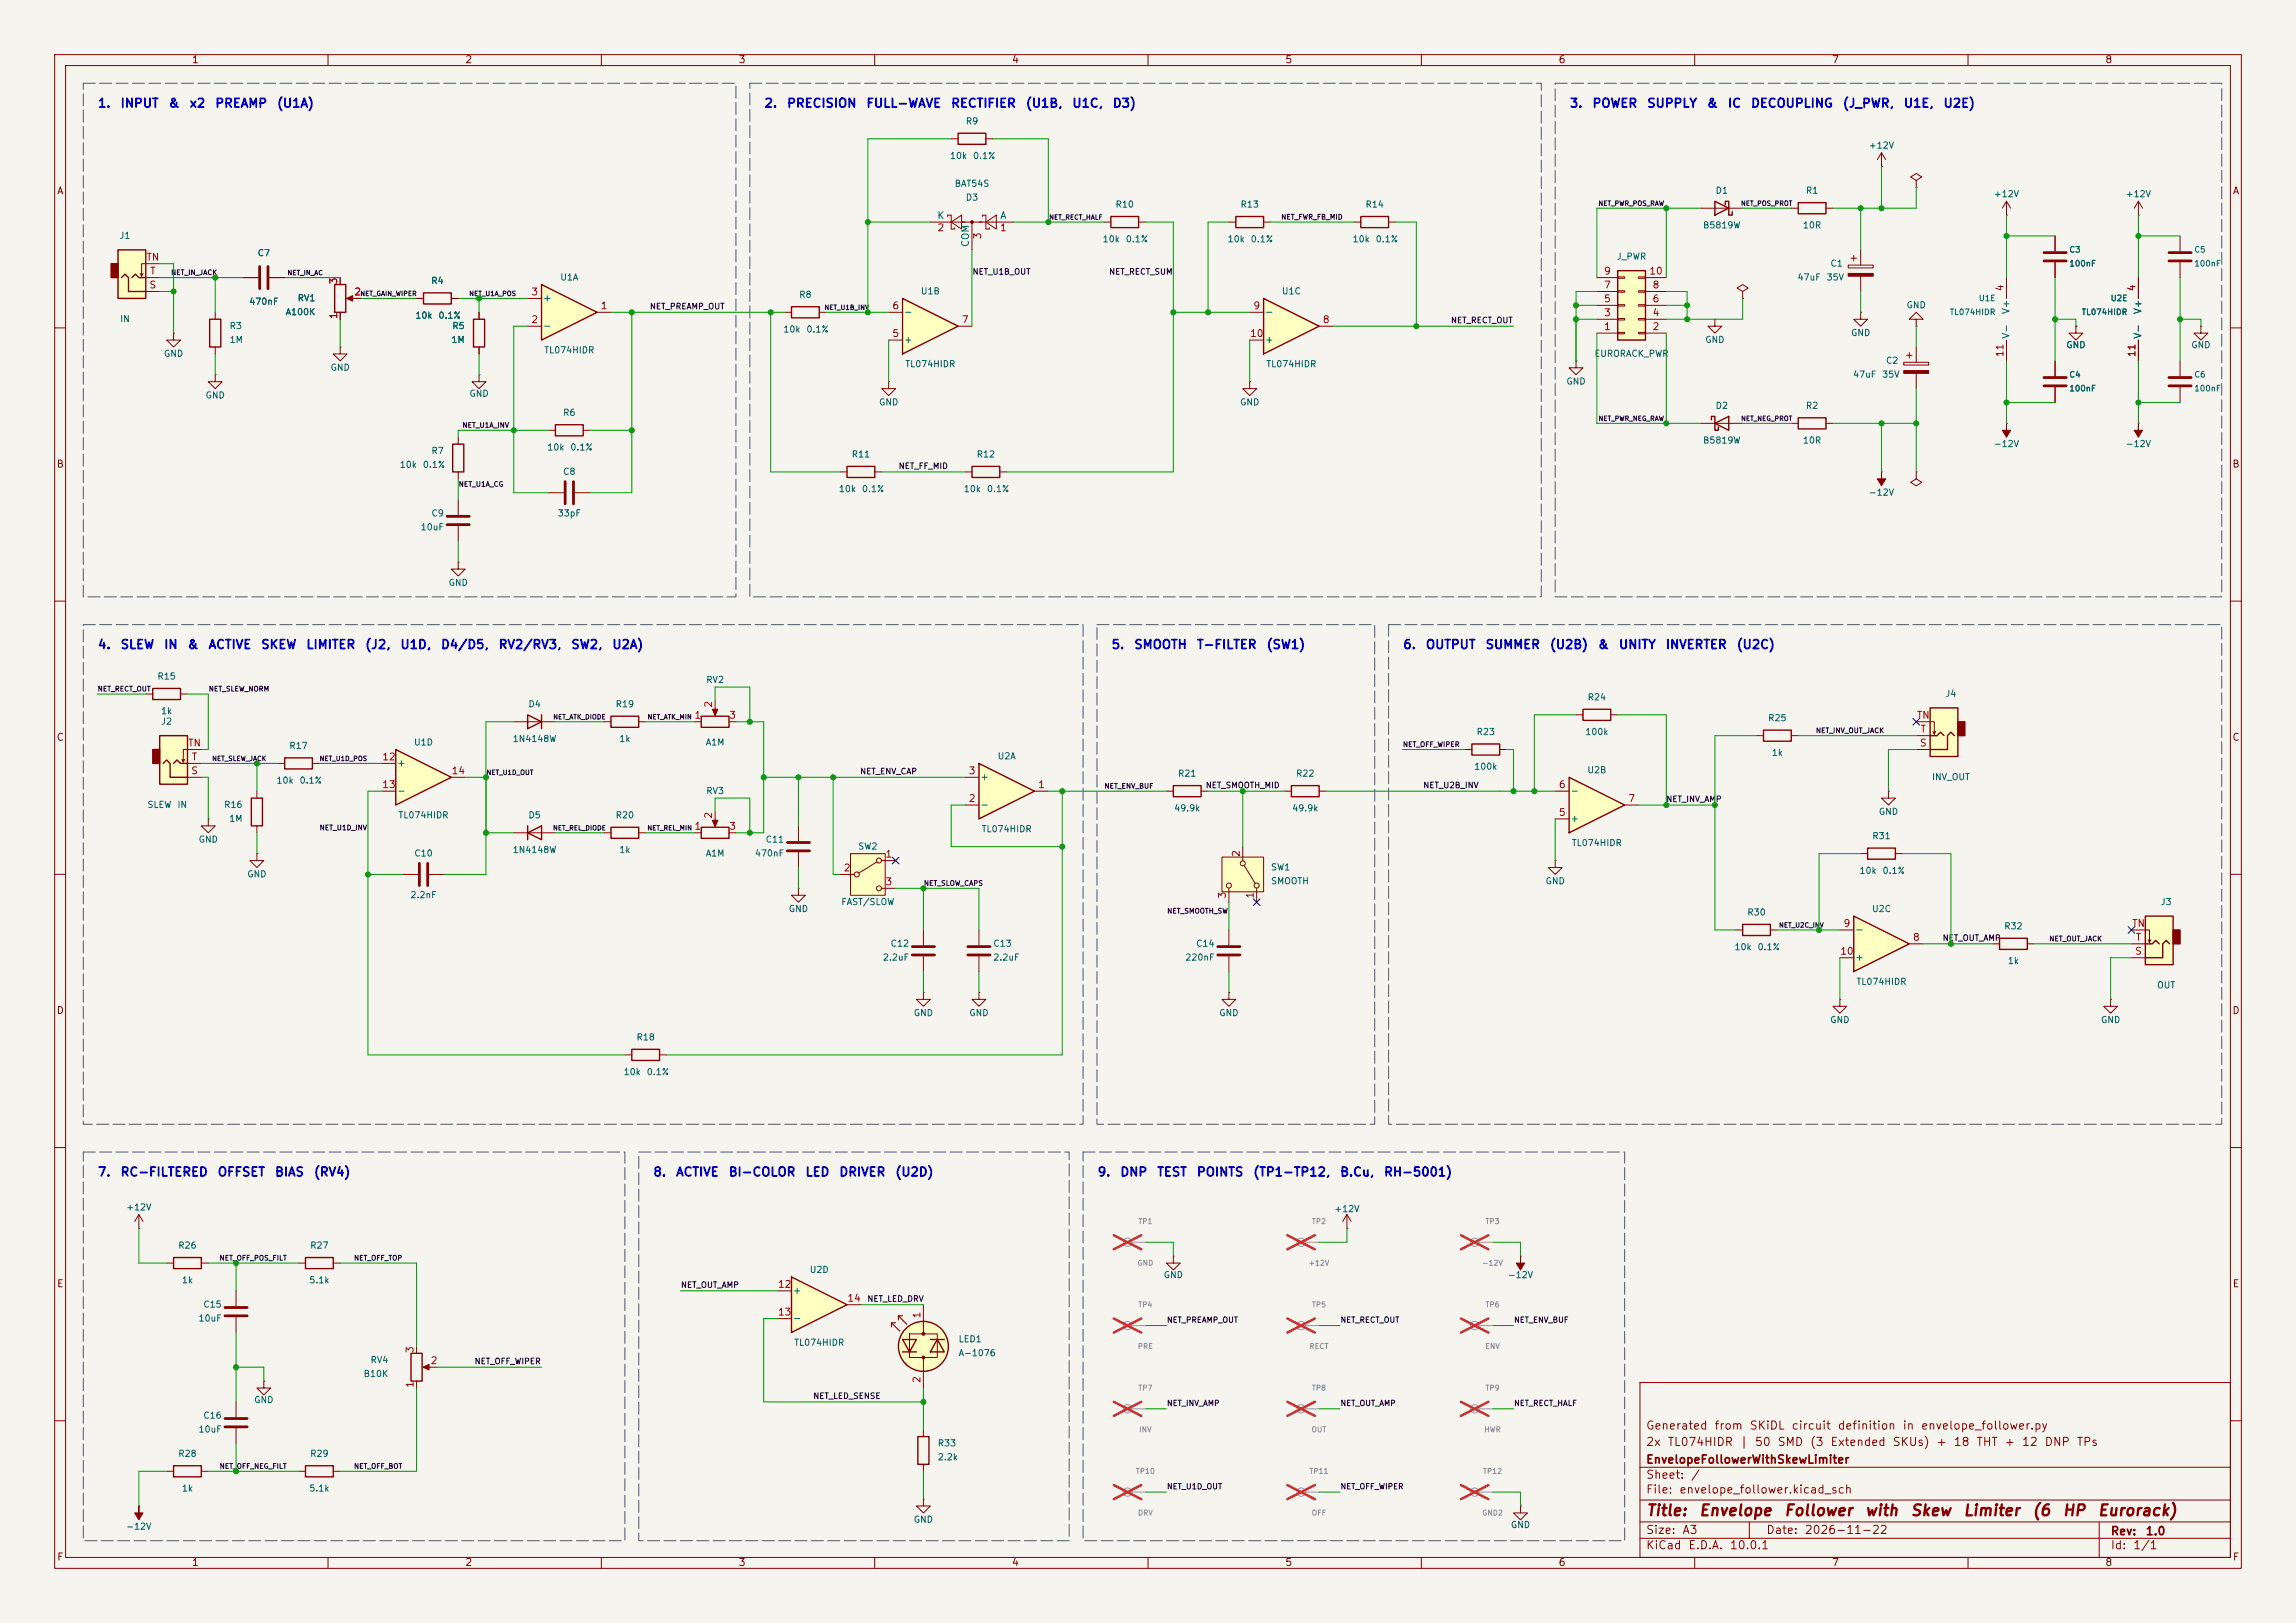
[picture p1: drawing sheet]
<svg xmlns="http://www.w3.org/2000/svg" width="420mm" height="297mm" viewBox="0 0 420 297" stroke-linecap="round" stroke-linejoin="round" font-family="sans-serif">
<defs><g id="words">
<g font-size="2" fill="#840000">
<text x="301" y="277.9">Title:</text>
<text x="310.6" y="277.9">Envelope</text>
<text x="326.2" y="277.9">Follower</text>
<text x="341" y="277.9">with</text>
<text x="349.3" y="277.9">Skew</text>
<text x="359" y="277.9">Limiter</text>
<text x="371.6" y="277.9">(6</text>
<text x="377.2" y="277.9">HP</text>
<text x="383.6" y="277.9">Eurorack)</text>
</g>
<g font-size="1.6" fill="#0000c2">
<text x="17.8" y="20.1">1.</text>
<text x="21.9" y="20.1">INPUT</text>
<text x="30.7" y="20.1">&amp;</text>
<text x="34.6" y="20.1">x2</text>
<text x="39.2" y="20.1">PREAMP</text>
<text x="50.5" y="20.1">(U1A)</text>
<text x="139.7" y="20.1">2.</text>
<text x="143.8" y="20.1">PRECISION</text>
<text x="158.4" y="20.1">FULL-WAVE</text>
<text x="173.8" y="20.1">RECTIFIER</text>
<text x="187.5" y="20.1">(U1B,</text>
<text x="196" y="20.1">U1C,</text>
<text x="203.4" y="20.1">D3)</text>
<text x="287" y="20.1">3.</text>
<text x="291.2" y="20.1">POWER</text>
<text x="301.2" y="20.1">SUPPLY</text>
<text x="312.1" y="20.1">&amp;</text>
<text x="315.9" y="20.1">IC</text>
<text x="320.2" y="20.1">DECOUPLING</text>
<text x="337" y="20.1">(J_PWR,</text>
<text x="348.1" y="20.1">U1E,</text>
<text x="355.4" y="20.1">U2E)</text>
<text x="17.8" y="119.1">4.</text>
<text x="21.9" y="119.1">SLEW</text>
<text x="29.9" y="119.1">IN</text>
<text x="34.2" y="119.1">&amp;</text>
<text x="38" y="119.1">ACTIVE</text>
<text x="47.6" y="119.1">SKEW</text>
<text x="55.9" y="119.1">LIMITER</text>
<text x="66.7" y="119.1">(J2,</text>
<text x="73.1" y="119.1">U1D,</text>
<text x="80.5" y="119.1">D4/D5,</text>
<text x="91.1" y="119.1">RV2/RV3,</text>
<text x="104.4" y="119.1">SW2,</text>
<text x="111.9" y="119.1">U2A)</text>
<text x="203.2" y="119.1">5.</text>
<text x="207.3" y="119.1">SMOOTH</text>
<text x="218.8" y="119.1">T-FILTER</text>
<text x="231.6" y="119.1">(SW1)</text>
<text x="256.5" y="119.1">6.</text>
<text x="260.7" y="119.1">OUTPUT</text>
<text x="271.6" y="119.1">SUMMER</text>
<text x="283.4" y="119.1">(U2B)</text>
<text x="292.2" y="119.1">&amp;</text>
<text x="296" y="119.1">UNITY</text>
<text x="304.6" y="119.1">INVERTER</text>
<text x="317.6" y="119.1">(U2C)</text>
<text x="17.8" y="215.7">7.</text>
<text x="21.9" y="215.7">RC-FILTERED</text>
<text x="39.7" y="215.7">OFFSET</text>
<text x="50.2" y="215.7">BIAS</text>
<text x="57.3" y="215.7">(RV4)</text>
<text x="119.4" y="215.7">8.</text>
<text x="123.5" y="215.7">ACTIVE</text>
<text x="133.2" y="215.7">BI-COLOR</text>
<text x="147.2" y="215.7">LED</text>
<text x="153.4" y="215.7">DRIVER</text>
<text x="163.6" y="215.7">(U2D)</text>
<text x="200.7" y="215.7">9.</text>
<text x="204.8" y="215.7">DNP</text>
<text x="211.5" y="215.7">TEST</text>
<text x="218.8" y="215.7">POINTS</text>
<text x="229.1" y="215.7">(TP1-TP12,</text>
<text x="245" y="215.7">B.Cu,</text>
<text x="253" y="215.7">RH-5001)</text>
</g>
<g font-size="1.5" fill="#840000">
<text x="301" y="262">Generated</text>
<text x="313.5" y="262">from</text>
<text x="319.9" y="262">SKiDL</text>
<text x="327.6" y="262">circuit</text>
<text x="336" y="262">definition</text>
<text x="347.9" y="262">in</text>
<text x="351.3" y="262">envelope_follower.py</text>
<text x="301" y="268.2">EnvelopeFollowerWithSkewLimiter</text>
<text x="301" y="265">2x</text>
<text x="304.9" y="265">TL074HIDR</text>
<text x="318.2" y="265">|</text>
<text x="320.9" y="265">50</text>
<text x="325" y="265">SMD</text>
<text x="331" y="265">(3</text>
<text x="334.7" y="265">Extended</text>
<text x="346.1" y="265">SKUs)</text>
<text x="354.1" y="265">+</text>
<text x="357.3" y="265">18</text>
<text x="361.4" y="265">THT</text>
<text x="366.6" y="265">+</text>
<text x="369.7" y="265">12</text>
<text x="373.9" y="265">DNP</text>
<text x="379.8" y="265">TPs</text>
<text x="301" y="273.7">File:</text>
<text x="301" y="271">Sheet:</text>
<text x="307.1" y="273.7">envelope_follower.kicad_sch</text>
<text x="309.2" y="271">/</text>
<text x="301" y="281.1">Size:</text>
<text x="307.6" y="281.1">A3</text>
<text x="323" y="281.1">Date:</text>
<text x="330" y="281.1">2026-11-22</text>
<text x="386" y="281.3">Rev:</text>
<text x="392.4" y="281.3">1.0</text>
<text x="301" y="283.9">KiCad</text>
<text x="308.7" y="283.9">E.D.A.</text>
<text x="316.3" y="283.9">10.0.1</text>
<text x="386" y="283.9">Id:</text>
<text x="390.1" y="283.9">1/1</text>
</g>
<g font-size="1.3" fill="#840000">
<text x="35" y="11.9">1</text>
<text x="85" y="11.9">2</text>
<text x="135" y="11.9">3</text>
<text x="185" y="11.9">4</text>
<text x="235" y="11.9">5</text>
<text x="285" y="11.9">6</text>
<text x="335" y="11.9">7</text>
<text x="385" y="11.9">8</text>
<text x="10.3" y="35.9">A</text>
<text x="408.3" y="35.9">A</text>
<text x="10.3" y="85.9">B</text>
<text x="408.2" y="85.9">B</text>
<text x="10.3" y="135.9">C</text>
<text x="408.2" y="135.9">C</text>
<text x="10.3" y="185.9">D</text>
<text x="408.2" y="185.9">D</text>
<text x="10.3" y="235.9">E</text>
<text x="408.3" y="235.9">E</text>
<text x="10.3" y="285.9">F</text>
<text x="35" y="286.9">1</text>
<text x="85" y="286.9">2</text>
<text x="135" y="286.9">3</text>
<text x="185" y="286.9">4</text>
<text x="235" y="286.9">5</text>
<text x="285" y="286.9">6</text>
<text x="335" y="286.9">7</text>
<text x="385" y="286.9">8</text>
<text x="408.3" y="285.9">F</text>
</g>
<g font-size="1.3" fill="#006464">
<text x="171.3" y="40.4">K</text>
<text x="182.9" y="40.4">A</text>
<text x="177.5" y="45.3" transform="rotate(-90 177.5 45.3)">COM</text>
<text x="99.2" y="55.5">+</text>
<text x="165.2" y="58">-</text>
<text x="231.3" y="58">-</text>
<text x="367.9" y="57.6" transform="rotate(-90 367.9 57.6)">V+</text>
<text x="392" y="57.6" transform="rotate(-90 392 57.6)">V+</text>
<text x="99.2" y="60.6">-</text>
<text x="165.2" y="63.1">+</text>
<text x="231.3" y="63.1">+</text>
<text x="367.9" y="62.1" transform="rotate(-90 367.9 62.1)">V-</text>
<text x="392" y="62.1" transform="rotate(-90 392 62.1)">V-</text>
<text x="72.5" y="140.6">+</text>
<text x="179.2" y="143.1">+</text>
<text x="72.5" y="145.6">-</text>
<text x="179.2" y="148.2">-</text>
<text x="287.1" y="145.6">-</text>
<text x="287.1" y="150.7">+</text>
<text x="339.2" y="171">-</text>
<text x="339.2" y="176.1">+</text>
<text x="144.9" y="237.1">+</text>
<text x="144.9" y="242.2">-</text>
</g>
<g font-size="1.3" fill="#a90000">
<text x="171.4" y="42.6">2</text>
<text x="179.8" y="43.9" transform="rotate(-90 179.8 43.9)">3</text>
<text x="182.8" y="42.6">1</text>
<text x="26.7" y="48">TN</text>
<text x="27.2" y="53.1">S</text>
<text x="27.4" y="50.5">T</text>
<text x="62" y="52.1" transform="rotate(-90 62 52.1)">3</text>
<text x="293.3" y="53.1">7</text>
<text x="293.3" y="50.5">9</text>
<text x="301.6" y="50.5">10</text>
<text x="302.2" y="53.1">8</text>
<text x="366.8" y="53.4" transform="rotate(-90 366.8 53.4)">4</text>
<text x="390.9" y="53.4" transform="rotate(-90 390.9 53.4)">4</text>
<text x="62" y="58.5" transform="rotate(-90 62 58.5)">1</text>
<text x="64.7" y="54.4">2</text>
<text x="97.1" y="59.4">2</text>
<text x="97.1" y="54.4">3</text>
<text x="109.8" y="56.9">1</text>
<text x="163.1" y="56.9">6</text>
<text x="175.8" y="59.4">7</text>
<text x="229.2" y="56.9">9</text>
<text x="241.9" y="59.4">8</text>
<text x="293.3" y="58.2">3</text>
<text x="293.3" y="55.6">5</text>
<text x="302.2" y="58.2">4</text>
<text x="302.2" y="55.6">6</text>
<text x="163.1" y="62">5</text>
<text x="228.6" y="62">10</text>
<text x="293.3" y="60.7">1</text>
<text x="302.2" y="60.7">2</text>
<text x="366.8" y="65.4" transform="rotate(-90 366.8 65.4)">11</text>
<text x="390.9" y="65.4" transform="rotate(-90 390.9 65.4)">11</text>
<text x="126.9" y="131.8">1</text>
<text x="130.6" y="129.6" transform="rotate(-90 130.6 129.6)">2</text>
<text x="133.3" y="131.8">3</text>
<text x="350.5" y="131.8">TN</text>
<text x="34.3" y="136.9">TN</text>
<text x="351.1" y="136.9">S</text>
<text x="351.2" y="134.4">T</text>
<text x="34.9" y="142">S</text>
<text x="35" y="139.4">T</text>
<text x="69.8" y="139.4">12</text>
<text x="82.5" y="142">14</text>
<text x="177.1" y="142">3</text>
<text x="69.8" y="144.5">13</text>
<text x="130.6" y="149.9" transform="rotate(-90 130.6 149.9)">2</text>
<text x="177.1" y="147.1">2</text>
<text x="189.8" y="144.5">1</text>
<text x="285" y="149.6">5</text>
<text x="285" y="144.5">6</text>
<text x="297.7" y="147.1">7</text>
<text x="126.9" y="152.1">1</text>
<text x="133.3" y="152.1">3</text>
<text x="154.2" y="159.8">2</text>
<text x="161.9" y="157.2">1</text>
<text x="227.1" y="156.9" transform="rotate(-90 227.1 156.9)">2</text>
<text x="161.9" y="162.3">3</text>
<text x="224.5" y="164.5" transform="rotate(-90 224.5 164.5)">3</text>
<text x="229.6" y="164.5" transform="rotate(-90 229.6 164.5)">1</text>
<text x="337.1" y="169.9">9</text>
<text x="349.8" y="172.5">8</text>
<text x="389.9" y="169.9">TN</text>
<text x="390.6" y="172.5">T</text>
<text x="336.5" y="175">10</text>
<text x="390.5" y="175">S</text>
<text x="142.2" y="236">12</text>
<text x="154.9" y="238.5">14</text>
<text x="142.2" y="241">13</text>
<text x="168.7" y="241.4" transform="rotate(-90 168.7 241.4)">1</text>
<text x="75.9" y="247.7" transform="rotate(-90 75.9 247.7)">3</text>
<text x="78.7" y="249.9">2</text>
<text x="75.9" y="254.1" transform="rotate(-90 75.9 254.1)">1</text>
<text x="168.7" y="253.2" transform="rotate(-90 168.7 253.2)">2</text>
</g>
<g font-size="1.2" fill="#006464">
<text x="176.6" y="23">R9</text>
<text x="173.7" y="29.4">10k</text>
<text x="177.9" y="29.4">0.1%</text>
<text x="341.8" y="27.5">+12V</text>
<text x="174.5" y="34.5">BAT54S</text>
<text x="313.7" y="35.7">D1</text>
<text x="330.2" y="35.7">R1</text>
<text x="176.6" y="37">D3</text>
<text x="204" y="38.3">R10</text>
<text x="226.8" y="38.3">R13</text>
<text x="249.7" y="38.3">R14</text>
<text x="364.6" y="36.4">+12V</text>
<text x="388.7" y="36.4">+12V</text>
<text x="21.8" y="44">J1</text>
<text x="47" y="47.2">C7</text>
<text x="201.6" y="44.6">10k</text>
<text x="205.8" y="44.6">0.1%</text>
<text x="224.5" y="44.6">10k</text>
<text x="228.7" y="44.6">0.1%</text>
<text x="247.3" y="44.6">10k</text>
<text x="251.5" y="44.6">0.1%</text>
<text x="295.7" y="47.8">J_PWR</text>
<text x="311.4" y="42.1">B5819W</text>
<text x="329.7" y="42.1">10R</text>
<text x="78.8" y="52.2">R4</text>
<text x="102.4" y="51.6">U1A</text>
<text x="328.7" y="51.6">47uF</text>
<text x="334" y="51.6">35V</text>
<text x="334.7" y="49.1">C1</text>
<text x="21.9" y="59.2">IN</text>
<text x="45.5" y="56">470nF</text>
<text x="52.1" y="58">A100K</text>
<text x="54.3" y="55.4">RV1</text>
<text x="75.9" y="58.6">10k</text>
<text x="80.1" y="58.6">0.1%</text>
<text x="146.1" y="54.8">R8</text>
<text x="168.3" y="54.1">U1B</text>
<text x="234.4" y="54.1">U1C</text>
<text x="348.7" y="56.7">GND</text>
<text x="29.9" y="65.6">GND</text>
<text x="41.9" y="63">1M</text>
<text x="41.9" y="60.5">R3</text>
<text x="82.5" y="63">1M</text>
<text x="82.6" y="60.5">R5</text>
<text x="99.5" y="64.9">TL074HIDR</text>
<text x="143.2" y="61.1">10k</text>
<text x="147.4" y="61.1">0.1%</text>
<text x="291.6" y="65.6">EURORACK_PWR</text>
<text x="311.8" y="63">GND</text>
<text x="338.5" y="61.8">GND</text>
<text x="377.9" y="64">GND</text>
<text x="400.7" y="64">GND</text>
<text x="60.4" y="68.1">GND</text>
<text x="165.5" y="67.5">TL074HIDR</text>
<text x="231.5" y="67.5">TL074HIDR</text>
<text x="286.4" y="70.7">GND</text>
<text x="338.9" y="69.4">47uF</text>
<text x="344.2" y="69.4">35V</text>
<text x="344.9" y="66.8">C2</text>
<text x="37.5" y="73.2">GND</text>
<text x="85.8" y="72.9">GND</text>
<text x="102.9" y="76.4">R6</text>
<text x="160.7" y="74.5">GND</text>
<text x="226.7" y="74.5">GND</text>
<text x="313.7" y="75.1">D2</text>
<text x="330.2" y="75.1">R2</text>
<text x="78.8" y="83.4">R7</text>
<text x="100" y="82.7">10k</text>
<text x="104.2" y="82.7">0.1%</text>
<text x="155.7" y="84">R11</text>
<text x="178.6" y="84">R12</text>
<text x="311.4" y="81.4">B5819W</text>
<text x="329.7" y="81.4">10R</text>
<text x="364.6" y="82.1">-12V</text>
<text x="388.7" y="82.1">-12V</text>
<text x="73" y="85.9">10k</text>
<text x="77.2" y="85.9">0.1%</text>
<text x="102.9" y="87.2">C8</text>
<text x="78.8" y="94.8">C9</text>
<text x="101.9" y="94.8">33pF</text>
<text x="153.3" y="90.3">10k</text>
<text x="157.6" y="90.3">0.1%</text>
<text x="176.2" y="90.3">10k</text>
<text x="180.4" y="90.3">0.1%</text>
<text x="341.8" y="91">-12V</text>
<text x="76.8" y="97.3">10uF</text>
<text x="82" y="107.5">GND</text>
<text x="28.7" y="124.6">R15</text>
<text x="129.1" y="125.3">RV2</text>
<text x="29.4" y="131">1k</text>
<text x="96.6" y="129.7">D4</text>
<text x="112.5" y="129.7">R19</text>
<text x="290.3" y="128.4">R24</text>
<text x="355.8" y="127.8">J4</text>
<text x="29.4" y="132.9">J2</text>
<text x="52.8" y="137.3">R17</text>
<text x="75.6" y="136.7">U1D</text>
<text x="93.7" y="136.1">1N4148W</text>
<text x="113.2" y="136.1">1k</text>
<text x="129" y="136.7">A1M</text>
<text x="270" y="134.8">R23</text>
<text x="289.9" y="134.8">100k</text>
<text x="323.3" y="132.2">R25</text>
<text x="50.5" y="143.7">10k</text>
<text x="54.7" y="143.7">0.1%</text>
<text x="182.4" y="139.2">U2A</text>
<text x="215.4" y="142.4">R21</text>
<text x="237" y="142.4">R22</text>
<text x="269.6" y="141.1">100k</text>
<text x="290.3" y="141.8">U2B</text>
<text x="324" y="138.6">1k</text>
<text x="353.3" y="143">INV_OUT</text>
<text x="26.9" y="148.1">SLEW</text>
<text x="32.3" y="148.1">IN</text>
<text x="40.9" y="148.1">R16</text>
<text x="129.1" y="145.6">RV3</text>
<text x="214.7" y="148.8">49.9k</text>
<text x="236.3" y="148.8">49.9k</text>
<text x="343.6" y="149.4">GND</text>
<text x="36.2" y="154.5">GND</text>
<text x="41.8" y="150.7">1M</text>
<text x="72.8" y="150">TL074HIDR</text>
<text x="96.6" y="150">D5</text>
<text x="112.5" y="150">R20</text>
<text x="140" y="154.5">C11</text>
<text x="156.9" y="155.7">SW2</text>
<text x="179.5" y="152.6">TL074HIDR</text>
<text x="287.4" y="155.1">TL074HIDR</text>
<text x="342.4" y="153.8">R31</text>
<text x="45.1" y="160.8">GND</text>
<text x="75.7" y="157">C10</text>
<text x="93.7" y="156.4">1N4148W</text>
<text x="113.2" y="156.4">1k</text>
<text x="129" y="157">A1M</text>
<text x="138" y="157">470nF</text>
<text x="232.4" y="159.6">SW1</text>
<text x="340" y="160.2">10k</text>
<text x="344.3" y="160.2">0.1%</text>
<text x="75" y="164.6">2.2nF</text>
<text x="144.2" y="167.2">GND</text>
<text x="153.8" y="165.9">FAST/SLOW</text>
<text x="232.4" y="162.1">SMOOTH</text>
<text x="282.6" y="162.1">GND</text>
<text x="319.5" y="167.8">R30</text>
<text x="342.3" y="167.2">U2C</text>
<text x="395.1" y="165.9">J3</text>
<text x="162.8" y="173.5">C12</text>
<text x="181.6" y="173.5">C13</text>
<text x="218.7" y="173.5">C14</text>
<text x="366.5" y="170.3">R32</text>
<text x="161.4" y="176.1">2.2uF</text>
<text x="181.6" y="176.1">2.2uF</text>
<text x="216.7" y="176.1">220nF</text>
<text x="317.2" y="174.2">10k</text>
<text x="321.4" y="174.2">0.1%</text>
<text x="367.2" y="176.7">1k</text>
<text x="339.5" y="180.5">TL074HIDR</text>
<text x="394.5" y="181.1">OUT</text>
<text x="116.3" y="190.7">R18</text>
<text x="167" y="186.2">GND</text>
<text x="177.2" y="186.2">GND</text>
<text x="222.9" y="186.2">GND</text>
<text x="334.7" y="187.5">GND</text>
<text x="384.2" y="187.5">GND</text>
<text x="114" y="197">10k</text>
<text x="118.2" y="197">0.1%</text>
<text x="23" y="221.8">+12V</text>
<text x="244" y="222.1">+12V</text>
<text x="32.5" y="228.8">R26</text>
<text x="56.6" y="228.8">R27</text>
<text x="148" y="233.2">U2D</text>
<text x="33.2" y="235.1">1k</text>
<text x="37.1" y="239.6">C15</text>
<text x="56.5" y="235.1">5.1k</text>
<text x="212.8" y="234.2">GND</text>
<text x="275.7" y="234.2">-12V</text>
<text x="36.2" y="242.1">10uF</text>
<text x="175.2" y="245.9">LED1</text>
<text x="67.7" y="249.7">RV4</text>
<text x="145.2" y="246.5">TL074HIDR</text>
<text x="175.2" y="248.5">A-1076</text>
<text x="46.4" y="257">GND</text>
<text x="66.4" y="252.3">B10K</text>
<text x="36.2" y="262.4">10uF</text>
<text x="37.1" y="259.9">C16</text>
<text x="32.5" y="266.9">R28</text>
<text x="56.6" y="266.9">R29</text>
<text x="171.4" y="265">R33</text>
<text x="171.4" y="267.5">2.2k</text>
<text x="33.2" y="273.2">1k</text>
<text x="56.5" y="273.2">5.1k</text>
<text x="23" y="280.2">-12V</text>
<text x="167" y="278.9">GND</text>
<text x="276.3" y="279.9">GND</text>
</g>
<g font-size="1.1" fill="#006464">
<text x="378.4" y="46.5">C3</text>
<text x="401.3" y="46.5">C5</text>
<text x="378.4" y="49">100nF</text>
<text x="401.3" y="49">100nF</text>
<text x="356.6" y="57.9">TL074HIDR</text>
<text x="361.9" y="55.4">U1E</text>
<text x="380.7" y="57.9">TL074HIDR</text>
<text x="386" y="55.4">U2E</text>
<text x="378.4" y="69.3">C4</text>
<text x="378.4" y="71.9">100nF</text>
<text x="401.3" y="69.3">C6</text>
<text x="401.3" y="71.9">100nF</text>
</g>
<g font-size="1.1" fill="#0f0f0f">
<text x="177.8" y="50.5">NET_U1B_OUT</text>
<text x="202.8" y="50.5">NET_RECT_SUM</text>
<text x="118.8" y="56.9">NET_PREAMP_OUT</text>
<text x="265.3" y="59.4">NET_RECT_OUT</text>
<text x="164.3" y="86.1">NET_FF_MID</text>
<text x="157.2" y="142">NET_ENV_CAP</text>
<text x="220.5" y="144.5">NET_SMOOTH_MID</text>
<text x="260.3" y="144.5">NET_U2B_INV</text>
<text x="304.7" y="147">NET_INV_AMP</text>
<text x="355.3" y="172.4">NET_OUT_AMP</text>
<text x="124.5" y="235.9">NET_OUT_AMP</text>
<text x="158.6" y="238.5">NET_LED_DRV</text>
<text x="86.7" y="249.9">NET_OFF_WIPER</text>
<text x="148.7" y="256.3">NET_LED_SENSE</text>
</g>
<g font-size="1" fill="#939391">
<text x="208.1" y="224.2">TP1</text>
<text x="239.9" y="224.2">TP2</text>
<text x="271.6" y="224.2">TP3</text>
<text x="208" y="231.8">GND</text>
<text x="239.3" y="231.8">+12V</text>
<text x="271" y="231.8">-12V</text>
<text x="208.1" y="239.5">TP4</text>
<text x="239.9" y="239.5">TP5</text>
<text x="271.6" y="239.5">TP6</text>
<text x="208" y="247.1">PRE</text>
<text x="239.4" y="247.1">RECT</text>
<text x="271.6" y="247.1">ENV</text>
<text x="208.1" y="254.7">TP7</text>
<text x="239.9" y="254.7">TP8</text>
<text x="271.6" y="254.7">TP9</text>
<text x="208.3" y="262.3">INV</text>
<text x="239.8" y="262.3">OUT</text>
<text x="271.4" y="262.3">HWR</text>
<text x="207.7" y="269.9">TP10</text>
<text x="239.4" y="269.9">TP11</text>
<text x="271.2" y="269.9">TP12</text>
<text x="208.1" y="277.6">DRV</text>
<text x="239.9" y="277.6">OFF</text>
<text x="271" y="277.6">GND2</text>
</g>
<g font-size="1" fill="#0f0f0f">
<text x="213.4" y="242.3">NET_PREAMP_OUT</text>
<text x="245.1" y="242.3">NET_RECT_OUT</text>
<text x="276.9" y="242.3">NET_ENV_BUF</text>
<text x="213.4" y="257.5">NET_INV_AMP</text>
<text x="245.1" y="257.5">NET_OUT_AMP</text>
<text x="276.9" y="257.5">NET_RECT_HALF</text>
<text x="213.4" y="272.8">NET_U1D_OUT</text>
<text x="245.1" y="272.8">NET_OFF_WIPER</text>
</g>
<g font-size=".9" fill="#0f0f0f">
<text x="191.8" y="40.4">NET_RECT_HALF</text>
<text x="234.3" y="40.4">NET_FWR_FB_MID</text>
<text x="292.3" y="37.9">NET_PWR_POS_RAW</text>
<text x="318.4" y="37.9">NET_POS_PROT</text>
<text x="31.2" y="50.6">NET_IN_JACK</text>
<text x="52.5" y="50.6">NET_IN_AC</text>
<text x="65.8" y="54.4">NET_GAIN_WIPER</text>
<text x="85.7" y="54.4">NET_U1A_POS</text>
<text x="150.7" y="56.9">NET_U1B_INV</text>
<text x="292.3" y="77.2">NET_PWR_NEG_RAW</text>
<text x="318.4" y="77.2">NET_NEG_PROT</text>
<text x="84.5" y="78.5">NET_U1A_INV</text>
<text x="83.8" y="89.3">NET_U1A_CG</text>
<text x="17.8" y="126.8">NET_RECT_OUT</text>
<text x="38.1" y="126.8">NET_SLEW_NORM</text>
<text x="101.1" y="131.8">NET_ATK_DIODE</text>
<text x="118.4" y="131.8">NET_ATK_MIN</text>
<text x="256.5" y="136.9">NET_OFF_WIPER</text>
<text x="332.1" y="134.4">NET_INV_OUT_JACK</text>
<text x="38.7" y="139.5">NET_SLEW_JACK</text>
<text x="58.4" y="139.5">NET_U1D_POS</text>
<text x="88.9" y="142">NET_U1D_OUT</text>
<text x="201.9" y="144.5">NET_ENV_BUF</text>
<text x="58.4" y="152.2">NET_U1D_INV</text>
<text x="101.1" y="152.2">NET_REL_DIODE</text>
<text x="118.3" y="152.2">NET_REL_MIN</text>
<text x="168.9" y="162.3">NET_SLOW_CAPS</text>
<text x="213.4" y="167.4">NET_SMOOTH_SW</text>
<text x="325.3" y="169.9">NET_U2C_INV</text>
<text x="374.8" y="172.5">NET_OUT_JACK</text>
<text x="40.1" y="230.9">NET_OFF_POS_FILT</text>
<text x="64.7" y="230.9">NET_OFF_TOP</text>
<text x="40.1" y="269">NET_OFF_NEG_FILT</text>
<text x="64.7" y="269">NET_OFF_BOT</text>
</g>
</g></defs>
<path d="M0 0h420v297h-420z" fill="#f5f4ef" stroke="#f5f4ef" stroke-width=".18"/>
<g fill="none" stroke="#840000" stroke-width=".18">
<path d="M10 10h400v277h-400zM12 12h396v273h-396zM60 10v2M110 10v2M160 10v2M210 10v2M260 10v2M310 10v2M360 10v2M338.1 48.5h4.5v.5h-4.5zM338.6 47.2h1M339.1 46.7v1.1"/>
<path d="M340.4 45.7v2.8M340.4 50.5v2.8M350.5 58.4h1.3l-1.3-1.2-1.3 1.2h1.3v1.3M350.5 59.7h.1M10 60h2M39.4 68.6v1.3h1.2l-1.2 1.2-1.3-1.2h1.3M39.4 68.6h.1M87.6 68.6v1.3h1.3l-1.3 1.2-1.2-1.2h1.2M87.6 68.6h.1M100.3 78.7h1.3M106.7 78.7h1.2M348.2 66.3h4.6v.5h-4.6z"/>
<path d="M348.7 65h1.1M349.2 64.5v1M350.5 63.5v2.8M350.5 68.3v2.8M375.9 66v2.8M375.9 70.9v2.8M408 60h2M83.8 80v1.3M83.8 86.4v1.2M100.3 90.2h2.8M105.2 90.2h2.7M10 110h2"/>
<path d="M408 110h2M26.7 127h1.2M33 127h1.3M94 132.1h7.6M110.5 132.1h1.3M116.8 132.1h1.3M10 160h2M408 160h2M10 210h2M408 210h2M25.4 224.8h.1M25.4 222.2l-.8 1.3"/>
<path d="M25.4 222.2l.8 1.3M25.4 222.2v2.6M30.5 231.1h1.2M36.8 231.1h1.3M43.2 236.2v2.8M43.2 241v2.8M48.3 252.7v1.3h1.2l-1.2 1.3-1.3-1.3h1.3M48.3 252.7h.1M76.2 246.4v1.2M76.2 252.7v1.3M77.7 250.2h2.3M300 253h108v32h-108z"/>
<path d="M10 260h2M168.9 274.3v1.3h1.3l-1.3 1.3-1.3-1.3h1.3M168.9 274.3h.1M300 278.5h108M300 274.5h108M300 268.5h108M320 278.5v3M384 278.5v6.5M408 260h2M60 285v2M110 285v2M160 285v2"/>
<path d="M210 285v2M260 285v2M300 281.5h108M310 285v2M360 285v2"/>
</g>
<g fill="#840000" stroke="#840000" stroke-width=".18">
<path d="M348.2 67.8h4.6v.5h-4.6z"/>
<path d="M338.1 50h4.5v.5h-4.5z"/>
<path d="M77.3 250.2l1.2-.5v1z"/>
</g>
<path d="M373.9 70.6h4.1M373.9 69.1h4.1M103.4 88.1v4.1M104.9 88.1v4.1M41.1 239.3h4.1M41.1 240.8h4.1" fill="none" stroke="#840000" stroke-width=".51"/>
<path d="M101.6 77.7h5.1v2.1h-5.1zM82.8 81.3h2v5.1h-2zM27.9 126h5.1v2h-5.1zM96.5 130.8l2.6 1.3-2.6 1.3zM99.1 130.8v2.6M111.8 131.1h5v2h-5zM31.7 230.1h5.1v2.1h-5.1zM75.2 247.6h2v5.1h-2z" fill="none" stroke="#840000" stroke-width=".25"/>
<path d="M29.2 134.6h5.1v8.9h-5.1z" fill="#ffffc2"/>
<path d="M27.9 137.2h1.3v2.5h-1.3z" fill="#840000" stroke="#840000" stroke-width=".25"/>
<path d="M175.3 24.4h5v2h-5zM144.8 56.1h5.1v2.1h-5.1zM154.9 85.3h5.1v2.1h-5.1zM177.8 85.3h5.1v2.1h-5.1zM29.2 134.6h5.1v8.9h-5.1zM29.8 139.7l.7-.6 .6 .6v2.5h3.2M31.7 139.7l.7-.6 .6 .6h1.3M52.1 138.7h5v2h-5zM128.3 131.1h5v2h-5zM46 146.1h2v5h-2zM115.6 192h5v2.1h-5z" fill="none" stroke="#840000" stroke-width=".25"/>
<g fill="none" stroke="#840000" stroke-width=".18">
<path d="M174 25.4h1.3M180.3 25.4h1.3M143.5 57.2h1.3M149.9 57.2h1.2M162.6 69.9v1.2h1.2l-1.2 1.3-1.3-1.3h1.3M162.6 69.9h.1M153.7 86.4h1.2M160 86.4h1.3M176.5 86.4h1.3M182.9 86.4h1.2M33.8 138.9l-.3 .5M34.3 139.7h2.5"/>
<path d="M36.8 137.2h-3.3v2.2l-.2-.5M50.8 139.7h1.3M57.1 139.7h1.3M127 132.1h1.3M130.8 128.3v2.3M133.3 132.1h1.3M34.3 142.2h2.5M38.1 149.9v1.2h1.3l-1.3 1.3-1.3-1.3h1.3M38.1 149.9h.1M47 156.2v1.3h1.3l-1.3 1.3-1.3-1.3h1.3M47 156.2h.1M47 144.8v1.3"/>
<path d="M47 151.1v1.3M146 151.1v2.8M146 156v2.8M73.7 160h2.8M78.5 160h2.8M146 162.6v1.2h1.3l-1.3 1.3-1.2-1.3h1.2M146 162.6h.1M114.3 193h1.3M120.6 193h1.3"/>
</g>
<path d="M130.3 129.8h1l-.5 1.1z" fill="#840000" stroke="#840000" stroke-width=".18"/>
<path d="M76.7 158v4.1M78.2 158v4.1M144 154.2h4.1M144 155.7h4.1" fill="none" stroke="#840000" stroke-width=".51"/>
<path d="M165.1 54.6l10.2 5.1-10.2 5.1z" fill="#ffffc2"/>
<path d="M165.1 54.6l10.2 5.1-10.2 5.1z" fill="none" stroke="#840000" stroke-width=".25"/>
<g fill="none" stroke="#840000" stroke-width=".18">
<path d="M173.4 39.6v-.2h.6v2.5h.6v-.2M179.7 39.6v-.2h.6v2.5h.7v-.2M162.6 57.2h2.5M170.2 40.6h15.2M174 40.6l1.9-1.2v2.5zM175.3 59.7h2.5M177.8 40.6v5.1M180.3 40.6l1.9-1.2v2.5zM162.6 62.2h2.5M83.8 91.4v2.8M83.8 96.3v2.8M83.8 102.9v1.2h1.3l-1.3 1.3-1.3-1.3h1.3"/>
<path d="M83.8 102.9h.1"/>
</g>
<circle cx="177.8" cy="40.6" r=".25" fill="#840000" stroke="#840000" stroke-width=".18"/>
<path d="M81.8 94.5h4.1M81.8 96h4.1" fill="none" stroke="#840000" stroke-width=".51"/>
<path d="M99.1 52.1l10.1 5.1-10.1 5z" fill="#ffffc2"/>
<path d="M38.4 58.4h2v5.1h-2zM61.2 52.1h2v5.1h-2zM77.5 53.6h5v2h-5zM86.6 58.4h2v5.1h-2zM99.1 52.1l10.1 5.1-10.1 5z" fill="none" stroke="#840000" stroke-width=".25"/>
<g fill="none" stroke="#840000" stroke-width=".18">
<path d="M39.4 57.2v1.2M62.2 50.8v1.3M62.2 57.2v1.2M63.8 54.6h2.2M76.2 54.6h1.3M82.5 54.6h1.3M87.6 57.2v1.2M96.5 59.7h2.6M96.5 54.6h2.6M109.2 57.2h2.6M31.7 61v1.2h1.3l-1.3 1.3-1.2-1.3h1.2M31.7 61h.1"/>
<path d="M39.4 63.5v1.3M62.2 63.5v1.3h1.3l-1.3 1.2-1.2-1.2h1.2M62.2 63.5h.1M87.6 63.5v1.3"/>
</g>
<path d="M63.4 54.6l1.1-.5v1z" fill="#840000" stroke="#840000" stroke-width=".18"/>
<path d="M21.6 45.7h5.1v8.9h-5.1z" fill="#ffffc2"/>
<path d="M20.3 48.3h1.3v2.5h-1.3z" fill="#840000" stroke="#840000" stroke-width=".25"/>
<path d="M21.6 45.7h5.1v8.9h-5.1zM22.2 50.8l.7-.6 .6 .6v2.5h3.2M24.1 50.8l.7-.6 .6 .6h1.3" fill="none" stroke="#840000" stroke-width=".25"/>
<path d="M26.2 50l-.3 .5M26.7 53.3h2.5M26.7 50.8h2.5M29.2 48.3h-3.3v2.2l-.2-.5M44.4 50.8h2.8M49.3 50.8h2.8M168.9 170.2v2.8M168.9 175v2.8M168.9 181.6v1.3h1.3l-1.3 1.3-1.3-1.3h1.3M168.9 181.6h.1M179.1 181.6v1.3h1.2l-1.2 1.3-1.3-1.3h1.3M179.1 181.6h.1" fill="none" stroke="#840000" stroke-width=".18"/>
<path d="M47.5 48.8v4M49 48.8v4M166.9 173.2h4M166.9 174.8h4" fill="none" stroke="#840000" stroke-width=".51"/>
<path d="M155.6 156.2h6.3v7.6h-6.3z" fill="#ffffc2"/>
<g fill="none" stroke="#840000" stroke-width=".18">
<path d="M155.6 156.2h6.3v7.6h-6.3zM160.4 157.7l-3.3 2.1M161.3 157.5h2.5M153.7 160h2.5M161.3 162.6h2.5M179.1 170.2v2.8M179.1 175v2.8M54.6 231.1h1.3M61 231.1h1.2M43.2 256.5v2.8M25.4 275.6h.1M43.2 261.4v2.8"/>
<path d="M54.6 269.2h1.3M61 269.2h1.2"/>
<circle cx="160.8" cy="157.5" r=".46"/>
<circle cx="156.7" cy="160" r=".46"/>
<circle cx="160.8" cy="162.6" r=".46"/>
</g>
<path d="M55.9 230.1h5.1v2.1h-5.1zM55.9 268.2h5.1v2.1h-5.1z" fill="none" stroke="#840000" stroke-width=".25"/>
<path d="M177 173.2h4.1M177 174.8h4.1M41.1 259.6h4.1M41.1 261.1h4.1" fill="none" stroke="#840000" stroke-width=".51"/>
<path d="M25.4 275.6v1.3h.8l-.8 1.2-.8-1.2h.8z" fill="#840000" stroke="#840000" stroke-width=".18"/>
<path d="M179.1 139.7l10.1 5.1-10.1 5.1z" fill="#ffffc2"/>
<path d="M179.1 139.7l10.1 5.1-10.1 5.1zM96.5 152.4l2.6-1.3v2.6zM96.5 151.1v2.6M111.8 151.4h5v2h-5zM128.3 151.4h5v2h-5zM31.7 268.2h5.1v2.1h-5.1z" fill="none" stroke="#840000" stroke-width=".25"/>
<path d="M94 152.4h7.6M110.5 152.4h1.3M116.8 152.4h1.3M127 152.4h1.3M130.8 148.6v2.3M133.3 152.4h1.3M176.5 147.3h2.6M176.5 142.2h2.6M189.2 144.8h2.6M30.5 269.2h1.2M36.8 269.2h1.3" fill="none" stroke="#840000" stroke-width=".18"/>
<path d="M130.3 150.1h1l-.5 1.2z" fill="#840000" stroke="#840000" stroke-width=".18"/>
<path d="M72.4 137.2l10.1 5-10.1 5.1z" fill="#ffffc2"/>
<path d="M72.4 137.2l10.1 5-10.1 5.1zM269.2 136.1h5.1v2.1h-5.1zM289.6 129.8h5v2h-5z" fill="none" stroke="#840000" stroke-width=".25"/>
<path d="M69.8 139.7h2.6M268 137.2h1.2M274.3 137.2h1.3M288.3 130.8h1.3M294.6 130.8h1.3M69.8 144.8h2.6M82.5 142.2h2.6M284.5 157.5v1.3h1.2l-1.2 1.2-1.3-1.2h1.3M284.5 157.5h.1" fill="none" stroke="#840000" stroke-width=".18"/>
<path d="M339.1 167.6l10.1 5.1-10.1 5.1z" fill="#ffffc2"/>
<path d="M341.6 155.2h5.1v2h-5.1zM339.1 167.6l10.1 5.1-10.1 5.1zM365.8 171.7h5v2h-5z" fill="none" stroke="#840000" stroke-width=".25"/>
<path d="M340.4 156.2h1.2M346.7 156.2h1.3M336.5 170.2h2.6M336.5 175.3h2.6M349.2 172.7h2.6M364.5 172.7h1.3M370.8 172.7h1.3M386.1 182.9v1.3h1.2l-1.2 1.2-1.3-1.2h1.3M386.1 182.9h.1" fill="none" stroke="#840000" stroke-width=".18"/>
<path d="M287 142.2l10.2 5.1-10.2 5.1z" fill="#ffffc2"/>
<path d="M287 142.2l10.2 5.1-10.2 5.1zM318.8 169.2h5v2h-5z" fill="none" stroke="#840000" stroke-width=".25"/>
<path d="M284.5 149.9h2.5M284.5 144.8h2.5M297.2 147.3h2.5M345.4 144.8v1.3h1.3l-1.3 1.2-1.2-1.2h1.2M345.4 144.8h.1M317.5 170.2h1.3M323.8 170.2h1.3M336.5 182.9v1.3h1.3l-1.3 1.2-1.2-1.2h1.2M336.5 182.9h.1" fill="none" stroke="#840000" stroke-width=".18"/>
<path d="M223.5 156.8h7.6v6.4h-7.6z" fill="#ffffc2"/>
<g fill="none" stroke="#840000" stroke-width=".18">
<path d="M223.5 156.8h7.6v6.4h-7.6zM227.3 154.9v2.6M227.6 158.4l2 3.3M224.8 162.6v2.5M229.9 162.6v2.5"/>
<circle cx="227.3" cy="158" r=".46"/>
<circle cx="224.8" cy="162.1" r=".46"/>
<circle cx="229.9" cy="162.1" r=".46"/>
</g>
<path d="M392.4 167.6h5.1v8.9h-5.1z" fill="#ffffc2"/>
<path d="M397.5 170.2h1.3v2.5h-1.3z" fill="#840000" stroke="#840000" stroke-width=".25"/>
<path d="M214.6 143.8h5.1v2h-5.1zM236.2 143.8h5.1v2h-5.1zM392.4 167.6h5.1v8.9h-5.1zM392.4 172.7h1.3l.6-.6 .7 .6M396.9 172.7l-.7-.6-.6 .6v2.6h-3.2" fill="none" stroke="#840000" stroke-width=".25"/>
<path d="M213.4 144.8h1.2M219.7 144.8h1.3M234.9 144.8h1.3M241.3 144.8h1.3M224.8 170.2v2.8M224.8 175v2.8M389.9 170.2h3.3v2.3l.2-.5M389.9 175.3h2.5M389.9 172.7h2.5M392.9 172l.3 .5M224.8 181.6v1.3h1.3l-1.3 1.3-1.3-1.3h1.3M224.8 181.6h.1" fill="none" stroke="#840000" stroke-width=".18"/>
<path d="M222.8 173.2h4M222.8 174.8h4" fill="none" stroke="#840000" stroke-width=".51"/>
<path d="M144.8 233.7l10.1 5.1-10.1 5z" fill="#ffffc2"/>
<g fill="none" stroke="#840000" stroke-width=".25">
<path d="M313.7 36.8l2.5 1.3-2.5 1.3zM315.6 37.5v-.7h.6v2.6h.7v-.7M328.9 37.1h5.1v2h-5.1zM144.8 233.7l10.1 5.1-10.1 5zM165.1 245.1h2.5l-1.2 2.3zM165.1 247.4h2.5M170.2 245.1h2.5M171.4 245.1l1.3 2.3h-2.5zM167.9 262.9h2v5.1h-2z"/>
<circle cx="168.9" cy="246.4" r="4.6"/>
</g>
<g fill="none" stroke="#840000" stroke-width=".18">
<path d="M311.1 38.1h7.7M327.7 38.1h1.2M334 38.1h1.3M344.2 30.5h.1M344.2 27.9l-.8 1.3M344.2 27.9l.7 1.3M344.2 27.9v2.6M350.5 33l1-.6-1-.6-1 .6 1 .6v1.3M350.5 34.3h.1M313.7 58.4v1.3h1.3l-1.3 1.3-1.3-1.3h1.3M313.7 58.4h.1M318.8 53.3l1-.6-1-.6-1 .6 1 .6v1.3"/>
<path d="M318.8 54.6h.1M340.4 57.2v1.2h1.2l-1.2 1.3-1.3-1.3h1.3M340.4 57.2h.1M142.2 236.2h2.6M154.9 238.8h2.6M168.9 238.8v3.8M246.4 224.8h.1M246.4 222.2l-.8 1.3M246.4 222.2l.7 1.3M246.4 222.2v2.6M278.1 229.9h.1M142.2 241.3h2.6"/>
<path d="M166.4 244.1h5v4.3h-5zM168.9 248.4v5.6M168.9 261.6v1.3M168.9 268v1.2"/>
</g>
<g fill="none" stroke="#9c9b98" stroke-width=".18">
<path d="M207 227.3h2.5M238.8 227.3h2.5M270.5 227.3h2.5M238.8 242.6h2.5M270.5 242.6h2.5"/>
<circle cx="206.2" cy="227.3" r=".76"/>
<circle cx="238" cy="227.3" r=".76"/>
<circle cx="269.7" cy="227.3" r=".76"/>
<circle cx="238" cy="242.6" r=".76"/>
<circle cx="269.7" cy="242.6" r=".76"/>
</g>
<path d="M203.7 226l5.1 2.6M208.8 226l-5.1 2.6M235.5 226l5 2.6M240.5 226l-5 2.6M267.2 226l5.1 2.6M272.3 226l-5.1 2.6M235.5 241.3l5 2.6M240.5 241.3l-5 2.6M267.2 241.3l5.1 2.6M272.3 241.3l-5.1 2.6" fill="none" stroke="#e12e31" stroke-width=".46"/>
<g fill="#840000" stroke="#840000" stroke-width=".18">
<path d="M278.1 229.9v1.2h.8l-.8 1.3-.7-1.3h.7z"/>
<path d="M168.9 242.3v1.8z"/>
<circle cx="168.9" cy="248.4" r=".25"/>
<circle cx="168.9" cy="244.1" r=".25"/>
</g>
<circle cx="168.9" cy="246.4" r="4.6" fill="#ffffc2" stroke="#ffffc2" stroke-width=".18"/>
<path d="M163.1 242.8v-.7l1.5 1.5M163.1 242.1h.7M164.3 241.6v-.8l1.6 1.5M164.3 240.8h.8" fill="none" stroke="#840000" stroke-width=".2"/>
<path d="M295.9 49.5h5.1v12.7h-5.1z" fill="#ffffc2"/>
<path d="M295.9 49.5h5.1v12.7h-5.1z" fill="none" stroke="#840000" stroke-width=".25"/>
<g fill="none" stroke="#840000" stroke-width=".18">
<path d="M292.1 58.4h3.8M292.1 55.9h3.8M292.1 53.3h3.8M292.1 50.8h3.8M295.9 58.3h1.3v.2h-1.3zM295.9 55.8h1.3v.2h-1.3zM295.9 53.2h1.3v.3h-1.3zM295.9 50.7h1.3v.2h-1.3zM299.7 58.3h1.3v.2h-1.3zM299.7 55.8h1.3v.2h-1.3zM299.7 53.2h1.3v.3h-1.3zM299.7 50.7h1.3v.2h-1.3z"/>
<path d="M301 58.4h3.8M301 55.9h3.8M301 53.3h3.8M301 50.8h3.8M292.1 61h3.8M295.9 60.8h1.3v.3h-1.3zM299.7 60.8h1.3v.3h-1.3zM301 61h3.8M214.6 229.9v1.2h1.3l-1.3 1.3-1.2-1.3h1.2M214.6 229.9h.1M278.1 275.6v1.3h1.3l-1.3 1.2-1.2-1.2h1.2M278.1 275.6h.1"/>
</g>
<g fill="none" stroke="#9c9b98" stroke-width=".18">
<path d="M207 257.8h2.5M238.8 257.8h2.5M270.5 257.8h2.5M207 273h2.5M238.8 273h2.5M270.5 273h2.5"/>
<circle cx="206.2" cy="257.8" r=".76"/>
<circle cx="238" cy="257.8" r=".76"/>
<circle cx="269.7" cy="257.8" r=".76"/>
<circle cx="206.2" cy="273" r=".76"/>
<circle cx="238" cy="273" r=".76"/>
<circle cx="269.7" cy="273" r=".76"/>
</g>
<path d="M203.7 256.5l5.1 2.6M208.8 256.5l-5.1 2.6M235.5 256.5l5 2.6M240.5 256.5l-5 2.6M267.2 256.5l5.1 2.6M272.3 256.5l-5.1 2.6M203.7 271.8l5.1 2.5M208.8 271.8l-5.1 2.5M235.5 271.8l5 2.5M240.5 271.8l-5 2.5M267.2 271.8l5.1 2.5M272.3 271.8l-5.1 2.5" fill="none" stroke="#e12e31" stroke-width=".46"/>
<path d="M231.1 54.6l10.2 5.1-10.2 5.1z" fill="#ffffc2"/>
<path d="M203.2 39.6h5.1v2.1h-5.1zM226.1 39.6h5v2.1h-5zM248.9 39.6h5.1v2.1h-5.1zM231.1 54.6l10.2 5.1-10.2 5.1zM322.6 133.6h5.1v2h-5.1z" fill="none" stroke="#840000" stroke-width=".25"/>
<g fill="none" stroke="#840000" stroke-width=".18">
<path d="M201.9 40.6h1.3M208.3 40.6h1.2M224.8 40.6h1.3M228.6 57.2h2.5M231.1 40.6h1.3M241.3 59.7h2.5M247.6 40.6h1.3M254 40.6h1.3M228.6 69.9v1.2h1.3l-1.3 1.3-1.3-1.3h1.3M228.6 69.9h.1M228.6 62.2h2.5M288.3 66v1.3h1.3l-1.3 1.3-1.3-1.3h1.3"/>
<path d="M288.3 66h.1M321.3 134.6h1.3M327.7 134.6h1.2"/>
</g>
<g fill="none" stroke="#9c9b98" stroke-width=".18">
<path d="M207 242.6h2.5"/>
<circle cx="206.2" cy="242.6" r=".76"/>
</g>
<path d="M203.7 241.3l5.1 2.6M208.8 241.3l-5.1 2.6" fill="none" stroke="#e12e31" stroke-width=".46"/>
<path d="M353.1 129.5h5v8.9h-5z" fill="#ffffc2"/>
<path d="M358.1 132.1h1.3v2.5h-1.3z" fill="#840000" stroke="#840000" stroke-width=".25"/>
<path d="M313.1 76.8v-.6h.6v2.5h.6v-.6M313.7 77.5l2.5-1.3v2.5zM328.9 76.5h5.1v2h-5.1zM353.1 129.5h5v8.9h-5zM353.1 134.6h1.2l.7-.6 .6 .6M357.5 134.6l-.6-.6-.7 .6v2.6h-3.1" fill="none" stroke="#840000" stroke-width=".25"/>
<g fill="none" stroke="#840000" stroke-width=".18">
<path d="M367 39.4h.1M367 36.8l-.7 1.3M367 36.8l.8 1.3M367 36.8v2.6M391.2 39.4h.1M391.2 36.8v2.6M391.2 36.8l-.8 1.3M391.2 36.8l.7 1.3M44.4 50.8h2.8M49.3 50.8h2.8M62.2 50.8v1.3M62.2 57.2v1.2"/>
<path d="M64.8 54.6h1.2M76.2 54.6h1.3M82.5 54.6h1.3M87.6 57.2v1.2M367 50.8v3.8M375.9 43.2v2.8M375.9 48v2.8M379.7 59.7v1.3h1.3l-1.3 1.2-1.2-1.2h1.2M379.7 59.7h.1M391.2 50.8v3.8M398.8 43.2v2.8M398.8 48v2.8"/>
<path d="M402.6 59.7v1.3h1.3l-1.3 1.2-1.3-1.2h1.3M402.6 59.7h.1M87.6 63.5v1.3M311.1 77.5h7.7M327.7 77.5h1.2M334 77.5h1.3M367 77.5h.1M367 62.2v3.8M375.9 66v2.8M375.9 70.9v2.8M391.2 77.5h.1M391.2 62.2v3.8"/>
<path d="M398.8 66v2.8M398.8 70.9v2.8M344.2 86.4h.1M350.5 86.4v1.2l1 .7-1 .6-1-.6 1-.7M350.5 86.4h.1M350.5 132.1h3.3v2.3l.3-.5M350.5 137.2h2.6M350.5 134.6h2.6M353.6 133.9l.2 .5"/>
</g>
<path d="M373.9 46.2h4.1M373.9 47.8h4.1M396.7 46.2h4.1M396.7 47.8h4.1M396.7 70.6h4.1M396.7 69.1h4.1" fill="none" stroke="#840000" stroke-width=".51"/>
<g fill="#840000" stroke="#840000" stroke-width=".18">
<path d="M391.2 77.5v1.2h.7l-.7 1.3-.8-1.3h.8z"/>
<path d="M344.2 86.4v1.2h.7l-.7 1.3-.8-1.3h.8z"/>
<path d="M367 77.5v1.2h.8l-.8 1.3-.7-1.3h.7z"/>
</g>
<g fill="none" stroke="#009600" stroke-width=".18">
<path d="M174 25.4h-15.3v31.8M181.6 25.4h10.2v15.2M304.8 38.1v12.7M311.1 38.1h-19v12.7M318.8 38.1h8.9M340.4 38.1v7.6M344.2 30.5v7.6M350.5 34.3v3.8h-15.2M367 39.4v11.4M391.2 39.4v11.4M29.2 53.3h2.5M29.2 48.3h2.5v12.7"/>
<path d="M29.2 50.8h15.2M39.4 50.8v6.4M52.1 50.8h10.1M62.2 58.4v5.1M66 54.6h10.2M83.8 54.6h12.7M87.6 54.6v2.6M96.5 59.7h-2.5v30.5h6.3M111.8 57.2h31.7M115.6 57.2v33h-7.7M141 57.2v29.2h12.7M151.1 57.2h11.5"/>
<path d="M158.7 40.6h11.5M177.8 45.7v14M185.4 40.6h16.5M209.5 40.6h5.1v45.8h-30.5M214.6 57.2h14M224.8 40.6h-3.8v16.6M232.4 40.6h15.2M243.8 59.7h33.1M255.3 40.6h3.8v19.1M288.3 55.9h3.8M288.3 58.4h3.8M292.1 53.3h-3.8v12.7"/>
<path d="M304.8 55.9h3.8M304.8 53.3h3.8v5.1M318.8 54.6v3.8h-14M340.4 53.3v3.9M350.5 59.7v3.8M367 43.2h8.9M375.9 58.4h3.8v1.3M375.9 50.8v15.2M391.2 43.2h7.6M398.8 58.4h3.8v1.3M398.8 50.8v15.2M39.4 64.8v3.8"/>
<path d="M87.6 64.8v3.8M100.3 78.7h-16.5v1.3M107.9 78.7h7.7M162.6 62.2v7.7M228.6 62.2v7.7M292.1 61v16.5h19M304.8 61v16.5M318.8 77.5h8.9M335.3 77.5h15.2M344.2 77.5v8.9M350.5 71.1v15.3M367 73.7h8.9"/>
<path d="M367 66v11.5M391.2 73.7h7.6M391.2 66v11.5M83.8 87.6v3.8M83.8 99.1v3.8M161.3 86.4h15.2M17.8 127h8.9M34.3 127h3.8v10.2h-1.3M36.8 139.7h14M47 139.7v5.1M58.4 139.7h11.4M94 132.1h-5.1v27.9h-7.6"/>
<path d="M101.6 132.1h8.9M118.1 132.1h8.9M130.8 128.3v-2.6h6.4v6.4M134.6 132.1h5.1v20.3h-5.1M256.5 137.2h11.5M275.6 137.2h1.3v7.6M288.3 130.8h-7.6v14M295.9 130.8h8.9v16.5M321.3 134.6h-7.6v35.6h3.8M328.9 134.6h21.6M350.5 137.2h-5.1v7.6M36.8 142.2h1.3v7.7"/>
<path d="M47 152.4v3.8M69.8 144.8h-2.5v48.2h47M85.1 142.2h3.8M88.9 152.4h5.1M101.6 152.4h8.9M118.1 152.4h8.9M130.8 148.6v-2.5h6.4v6.3M139.7 142.2h36.8M146 142.2v8.9M146 158.8v3.8M152.4 142.2v17.8h1.3M176.5 147.3h-2.5v7.6h20.3"/>
<path d="M191.8 144.8h21.6M194.3 144.8v48.2h-72.4M221 144.8h13.9M227.3 144.8v10.1M242.6 144.8h41.9M284.5 149.9v7.6M299.7 147.3h14M340.4 156.2h-7.7v14M348 156.2h8.9v16.5M67.3 160h6.4M163.8 162.6h15.3v7.6M168.9 162.6v7.6"/>
<path d="M168.9 177.8v3.8M179.1 177.8v3.8M224.8 165.1v5.1M224.8 177.8v3.8M325.1 170.2h11.4M336.5 175.3v7.6M351.8 172.7h12.7M372.1 172.7h17.8M389.9 175.3h-3.8v7.6M25.4 224.8v6.3h5.1M38.1 231.1h16.5M43.2 231.1v5.1"/>
<path d="M62.2 231.1h14v15.3M124.5 236.2h17.7M157.5 238.8h11.4M209.5 227.3h5.1v2.6M246.4 224.8v2.5h-5.1M273 227.3h5.1v2.6M43.2 250.2h5.1v2.5M43.2 243.8v12.7M76.2 254v15.2h-14M80 250.2h19.1M142.2 241.3h-2.5v15.2h29.2M168.9 254v7.6"/>
<path d="M209.5 257.8h3.9M209.5 242.6h3.9M241.3 257.8h3.8M241.3 242.6h3.8M273 257.8h3.9M273 242.6h3.9M30.5 269.2h-5.1v6.4M38.1 269.2h16.5M43.2 264.2v5M168.9 269.2v5.1M209.5 273h3.9M241.3 273h3.8"/>
<path d="M273 273h5.1v2.6"/>
</g>
<path d="M349.9 131.5l1.2 1.2M351.1 131.5l-1.2 1.2M163.2 156.9l1.2 1.2M164.4 156.9l-1.2 1.2M229.3 164.5l1.2 1.2M230.5 164.5l-1.2 1.2M389.3 169.6l1.2 1.2M390.5 169.6l-1.2 1.2" fill="none" stroke="#000084" stroke-width=".18"/>
<path d="M15.2 15.2h119.4v94h-119.4zM137.2 15.2h144.7v94h-144.7zM284.5 15.2h121.9v94h-121.9zM15.2 114.3h182.9v91.4h-182.9zM200.7 114.3h50.8v91.4h-50.8zM254 114.3h152.4v91.4h-152.4zM15.2 210.8h99.1v71.1h-99.1zM116.8 210.8h78.8v71.1h-78.8zM198.1 210.8h99.1v71.1h-99.1z" fill="none" stroke="#5a6478" stroke-width=".2" stroke-dasharray="2.2 .8"/>
<g fill="#009600" stroke="#009600" stroke-width=".18">
<circle cx="168.9" cy="256.5" r=".46"/>
<circle cx="43.2" cy="231.1" r=".46"/>
<circle cx="43.2" cy="250.2" r=".46"/>
<circle cx="43.2" cy="269.2" r=".46"/>
<circle cx="391.2" cy="43.2" r=".46"/>
<circle cx="398.8" cy="58.4" r=".46"/>
<circle cx="367" cy="73.7" r=".46"/>
<circle cx="391.2" cy="73.7" r=".46"/>
<circle cx="375.9" cy="58.4" r=".46"/>
<circle cx="367" cy="43.2" r=".46"/>
<circle cx="214.6" cy="57.2" r=".46"/>
<circle cx="221" cy="57.2" r=".46"/>
<circle cx="259.1" cy="59.7" r=".46"/>
<circle cx="288.3" cy="55.9" r=".46"/>
<circle cx="288.3" cy="58.4" r=".46"/>
<circle cx="308.6" cy="55.9" r=".46"/>
<circle cx="308.6" cy="58.4" r=".46"/>
<circle cx="304.8" cy="77.5" r=".46"/>
<circle cx="304.8" cy="38.1" r=".46"/>
<circle cx="340.4" cy="38.1" r=".46"/>
<circle cx="344.2" cy="38.1" r=".46"/>
<circle cx="344.2" cy="77.5" r=".46"/>
<circle cx="350.5" cy="77.5" r=".46"/>
<circle cx="304.8" cy="147.3" r=".46"/>
<circle cx="313.7" cy="147.3" r=".46"/>
<circle cx="332.7" cy="170.2" r=".46"/>
<circle cx="356.9" cy="172.7" r=".46"/>
<circle cx="276.9" cy="144.8" r=".46"/>
<circle cx="280.7" cy="144.8" r=".46"/>
<circle cx="227.3" cy="144.8" r=".46"/>
<circle cx="88.9" cy="142.2" r=".46"/>
<circle cx="88.9" cy="152.4" r=".46"/>
<circle cx="137.2" cy="132.1" r=".46"/>
<circle cx="137.2" cy="152.4" r=".46"/>
<circle cx="47" cy="139.7" r=".46"/>
<circle cx="67.3" cy="160" r=".46"/>
<circle cx="194.3" cy="144.8" r=".46"/>
<circle cx="194.3" cy="154.9" r=".46"/>
<circle cx="139.7" cy="142.2" r=".46"/>
<circle cx="146" cy="142.2" r=".46"/>
<circle cx="152.4" cy="142.2" r=".46"/>
<circle cx="168.9" cy="162.6" r=".46"/>
<circle cx="31.7" cy="53.3" r=".46"/>
<circle cx="39.4" cy="50.8" r=".46"/>
<circle cx="191.8" cy="40.6" r=".46"/>
<circle cx="141" cy="57.2" r=".46"/>
<circle cx="158.7" cy="40.6" r=".46"/>
<circle cx="158.7" cy="57.2" r=".46"/>
<circle cx="87.6" cy="54.6" r=".46"/>
<circle cx="94" cy="78.7" r=".46"/>
<circle cx="115.6" cy="57.2" r=".46"/>
<circle cx="115.6" cy="78.7" r=".46"/>
</g>
<use href="#words"/>
</svg>
